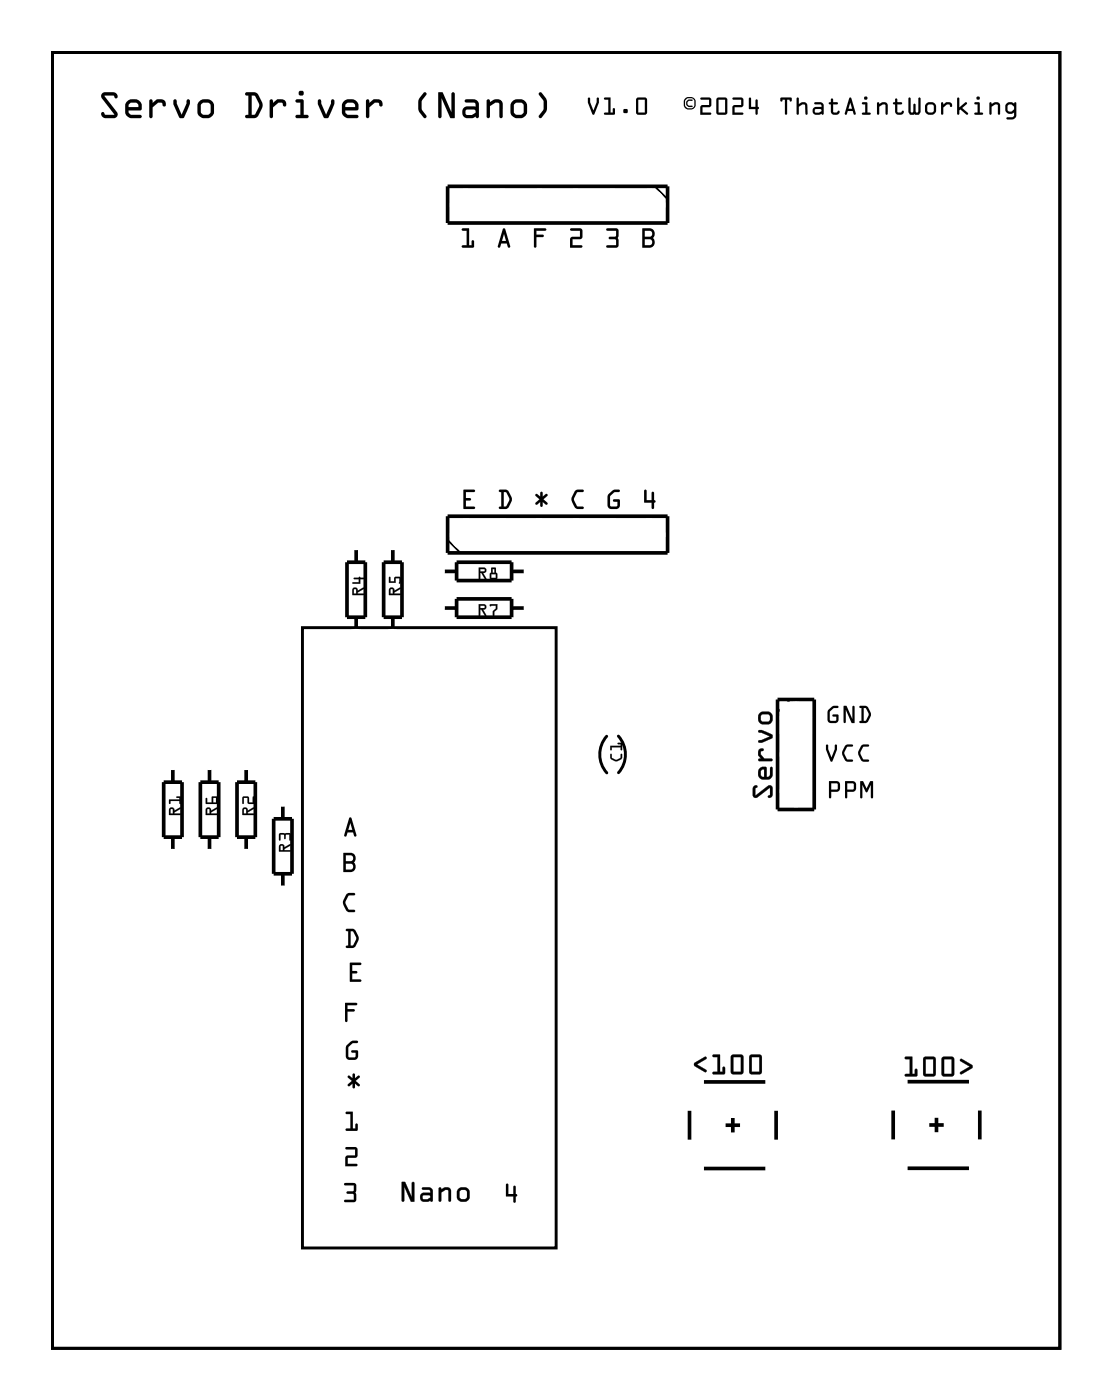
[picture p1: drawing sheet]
<svg xmlns="http://www.w3.org/2000/svg" width="77mm" height="97mm" viewBox="0 0 77 97" stroke-linecap="round" stroke-linejoin="round" font-family="sans-serif">
<path d="M3.6 3.6h69.8v89.8h-69.8zM21 43.5h17.5v43h-17.5zM42 51a1.91 1.91 0 0 0 0 2.6M42.8 51a1.91 1.91 0 0 1 .1 2.5" fill="none" stroke="#000" stroke-width=".2"/>
<g fill="#000">
<path d="M24.1 61.9h.4l.1 .1h-.1l-.3 .1-.3 .4 .3 .5h.3l.1 .2a.63 .63 0 0 1-.7-.2 .63 .63 0 0 1-.1-.6zM23.9 69.5h.8l.1 .1-.1 .1h-.6v.2h.4l.1 .1-.1 .1h-.4v.6l-.1 .1-.1-.1zM24 77.1l.4-.1v1.2h.2v-.3h.2v.4h-.8v-.1h.3v-1h-.3zM24.1 74.6l.3 .1v-.2l.1-.1 .1 .1v.2l.2-.2 .1 .1v.1l-.3 .2 .3 .2v.2h-.1l-.2-.2v.2l-.1 .1-.1-.1v-.2l-.3 .2v-.2l.3-.2-.3-.2zM24 72.4a.62 .62 0 0 1 .8-.3v.2h-.4l-.3 .3 .1 .6h.4v-.3h-.2v-.1h.4a.56 .56 0 0 1-.1 .6 .61 .61 0 0 1-.7-.1v-.7zM24.2 66.7h.8v.2h-.6v.4h.3l.1 .1-.1 .1h-.3v.4h.6v.1h-.8zM23.9 82h.7v1.3h-.7v-.2h.6v-.3l-.4-.1-.1-.1h.1l.4-.1v-.4h-.6zM23.9 79.5h.8v.7h-.6v.4h.6v.2h-.8l.1-.7h.6v-.4h-.6zM35.1 82l.1 .1v.6h.4v-.5h.1v.5l.1 .1-.1 .1v.4h-.1v-.4h-.5z"/>
<path d="M3.6 3.6h69.8v89.8h-69.8zM3.6 3.6v89.8h69.8v-89.8z"/>
<path d="M7 6.5l.1 .3 .8 1.1-.6 .1-.1-.2h-.2a.28 .28 0 0 0 .3 .4h.6a.26 .26 0 0 0 .2-.2 .26 .26 0 0 0 0-.2l-.9-1.1 .6-.1 .1 .2h.2a.28 .28 0 0 0-.3-.4h-.5zM9 7.2l.4-.1 .1 .1 .1 .2h-.7zM8.7 7.1a.81 .81 0 0 0 .2 1l.9 .1v-.2h-.7l-.2-.2v-.1l.9-.1a.59 .59 0 0 0-.3-.7 .59 .59 0 0 0-.8 .2zM10.4 6.9l-.1 1.2 .2 .1 .1-.1v-.7l.4-.3h.2l.2 .3 .1-.2-.2-.3h-.4l-.3 .2v-.2zM12 6.9v.3l.4 .9 .3 .1a.59 .59 0 0 0 .3-.6 .56 .56 0 0 0 0-.7h-.1v.3l-.3 .7-.4-.7v-.3zM14 7.2l.1-.1 .4 .1 .1 .6-.1 .1-.1 .1-.4-.1-.1-.1zM13.7 7.1a.93 .93 0 0 0 .1 .9 .62 .62 0 0 0 1-.2v-.5a.62 .62 0 0 0-1.1-.2zM17.4 6.6l.3 .1 .3 .6-.4 .7h-.2zM17 6.4v.2h.2v1.4h-.2v.1l.1 .1h.5a.97 .97 0 0 0 .6-.9 .97 .97 0 0 0-.6-.9zM18.7 6.9v1.2l.1 .1 .1-.1v-.7l.4-.3h.3l.1 .3 .1-.2-.1-.3h-.5l-.3 .2v-.2zM20.7 6.5a.2 .2 0 0 0 .4 0 .2 .2 0 0 0-.4 0zM20.5 6.9v.2h.3v.9h-.3v.2h.9v-.2h-.4v-1.1zM22.1 6.9l-.1 .3 .4 .9 .3 .1a.59 .59 0 0 0 .3-.6 .56 .56 0 0 0 .1-.7h-.1l-.1 .3-.3 .7-.3-.7-.1-.3zM24 7.2l.4-.1 .1 .1 .1 .2h-.7zM23.8 7.1a.81 .81 0 0 0 .1 1l.9 .1v-.2h-.7l-.2-.2v-.1l.9-.1a.59 .59 0 0 0-.3-.7 .59 .59 0 0 0-.7 .2zM25.4 6.9v1.2l.1 .1 .1-.1v-.7l.4-.3h.2l.2 .3 .1-.2-.1-.3h-.5l-.3 .2v-.2zM29.3 6.4a1.1 1.1 0 0 0 .1 1.8l.1-.2a.94 .94 0 0 1 0-1.5v-.1zM30.4 6.4v1.8h.1l.1-.1v-1.3l.6 1.4h.3v-1.8h-.1l-.1 .1v1.3l-.6-1.4zM32.3 7.6h.5l.2 .2-.3 .2h-.3l-.1-.2zM32.2 6.9v.1l.1 .1 .6 .1 .1 .2h-.1a.81 .81 0 0 0-.8 .1 .44 .44 0 0 0 .3 .7h.3l.3-.1 .1 .1v-1.2a.88 .88 0 0 0-.9-.1zM33.7 6.9v1.2l.1 .1 .1-.1v-.7l.4-.3 .3 .1v.9l.1 .1h.1v-1a.5 .5 0 0 0-.4-.3 .5 .5 0 0 0-.5 .2v-.2zM35.7 7.2l.1-.1 .4 .1 .1 .6-.1 .1-.1 .1-.4-.1-.1-.1zM35.4 7.1a.93 .93 0 0 0 .1 .9 .62 .62 0 0 0 1-.2v-.5a.62 .62 0 0 0-1.1-.2zM37.4 6.4l-.1 .1a.94 .94 0 0 1 0 1.5l.1 .2a1.08 1.08 0 0 0 0-1.8z"/>
<path d="M7 6.5l.1 .3 .8 1.1-.6 .1-.1-.2h-.2a.28 .28 0 0 0 .3 .4h.6a.26 .26 0 0 0 .2-.2 .26 .26 0 0 0 0-.2l-.9-1.2h.6l.2 .2h.1a.28 .28 0 0 0-.3-.4h-.5zM7 6.5l.3-.1h.5a.28 .28 0 0 1 .3 .4h-.1l-.2-.2h-.6l.9 1.2a.26 .26 0 0 1 0 .2 .26 .26 0 0 1-.2 .2h-.6a.29 .29 0 0 1-.3-.4h.2l.1 .2 .6-.1-.8-1.1zM9 7.2l.4-.1 .1 .1 .1 .2h-.7zM9 7.2l-.1 .2h.7l-.1-.2-.1-.1zM8.7 7.1a.81 .81 0 0 0 .2 1l.9 .1v-.2h-.7l-.2-.2v-.1l.9-.1a.59 .59 0 0 0-.3-.7 .59 .59 0 0 0-.8 .2zM8.7 7.1a.59 .59 0 0 1 .8-.2 .59 .59 0 0 1 .3 .7l-.9 .1 .1 .2 .7 .1 .1 .1v.1a1.02 1.02 0 0 1-1-.2 .93 .93 0 0 1-.1-.9zM10.4 6.9l-.1 1.2 .2 .1 .1-.1v-.7l.4-.3h.2l.2 .3 .1-.2-.2-.3h-.4l-.3 .2v-.2zM10.4 6.9h.2v.2l.3-.2h.4l.2 .3-.1 .2-.2-.3h-.2l-.4 .3v.7l-.1 .1-.2-.1zM12 6.9v.3l.4 .9 .3 .1a.59 .59 0 0 0 .3-.6 .56 .56 0 0 0 0-.7h-.1v.3l-.3 .8-.4-.8v-.3zM12 6.9h.2v.3l.4 .7 .3-.7v-.3h.2a1.74 1.74 0 0 1-.3 1.2l-.1 .1-.3-.1-.4-.9zM14 7.2l.1-.1 .4 .1 .1 .6-.1 .1-.1 .1-.4-.1-.1-.1zM14 7.2l-.1 .6 .1 .1 .1 .1 .4-.1 .1-.1-.1-.6-.4-.1zM13.7 7.1a.93 .93 0 0 0 .1 .9 .62 .62 0 0 0 1-.2v-.5a.62 .62 0 0 0-1.1-.2zM13.7 7.1a.62 .62 0 0 1 1.1 .2v.5l-.1 .3a.62 .62 0 0 1-1-.3zM17.4 6.6l.3 .1 .3 .6-.4 .7h-.2zM17.4 6.6v1.4h.2l.4-.7-.3-.6zM17 6.4v.2h.2v1.4h-.2v.2h.6l.3-.2a.99 .99 0 0 0-.3-1.6zM17 6.4h.8l.3 .7 .1 .3-.4 .7-.8 .1v-.2h.2v-1.4h-.2zM18.7 6.9v1.2l.1 .1 .1-.1v-.7l.4-.3h.3l.1 .3 .1-.2-.1-.3h-.5l-.3 .2v-.2zM18.7 6.9h.2v.2l.3-.2h.5l.1 .3-.1 .2-.1-.3h-.3l-.4 .3v.7l-.1 .1-.1-.1zM20.7 6.5a.2 .2 0 0 0 .4 0 .2 .2 0 0 0-.4 0zM20.7 6.5a.2 .2 0 0 1 .4 0 .2 .2 0 0 1-.4 0zM20.5 6.9v.2h.3v.9h-.3v.2h.9v-.2h-.4v-1.1zM20.5 6.9h.5v1.1h.4v.2h-.9v-.2h.3v-.9h-.3zM22.1 6.9l-.1 .3 .4 .9 .3 .1a.59 .59 0 0 0 .3-.6 .56 .56 0 0 0 .1-.7h-.1l-.1 .3-.3 .8-.3-.8-.1-.3zM22.1 6.9h.1l.1 .3 .3 .7 .3-.7v-.3h.2a1.74 1.74 0 0 1-.3 1.2l-.1 .1-.3-.1-.4-.9zM24 7.2l.4-.1 .1 .1 .1 .2h-.7zM24 7.2l-.1 .2h.7l-.1-.2-.1-.1zM23.8 7.1a.81 .81 0 0 0 .2 1l.8 .1v-.2h-.7l-.2-.2v-.1l.9-.1a.59 .59 0 0 0-.3-.7 .59 .59 0 0 0-.7 .2zM23.8 7.1a.59 .59 0 0 1 .7-.2 .59 .59 0 0 1 .3 .7l-.9 .1 .1 .2 .7 .1 .1 .1v.1a1.02 1.02 0 0 1-1-.2 .93 .93 0 0 1 0-.9zM25.4 6.9v1.2l.1 .1 .1-.1v-.7l.4-.3h.2l.2 .3 .1-.2-.1-.3h-.5l-.3 .2v-.2zM25.4 6.9h.2v.2l.3-.2h.5l.1 .3-.1 .2-.2-.3h-.2l-.4 .3v.7l-.1 .1-.1-.1zM29.3 6.4a1.13 1.13 0 0 0 0 1.7l.1 .1 .2-.1-.4-.5v-.5l.4-.6-.2-.1zM29.3 6.4h.2l.1 .1a.94 .94 0 0 0 0 1.5l-.1 .2-.2-.1-.3-.6v-.6zM30.4 6.4v1.8h.2v-.1v-1.3l.6 1.4h.3v-1.8h-.1l-.1 .1v1.3l-.6-1.4zM30.4 6.4h.3l.6 1.4v-1.3l.1-.1h.1v1.8h-.3l-.6-1.4v1.3l-.1 .1h-.1zM32.3 7.6h.5l.2 .2-.3 .2h-.3l-.2-.2zM32.3 7.6v.2l.1 .2h.3l.3-.2-.2-.2zM32.2 6.9v.1l.1 .1 .6 .1 .1 .2h-.1a.81 .81 0 0 0-.8 .1 .44 .44 0 0 0 .3 .7h.3l.3-.1v.1h.1v-1.2a.88 .88 0 0 0-.9-.1zM32.2 6.9a.88 .88 0 0 1 .9 .1l.1 1.1-.1 .1-.2-.1a.65 .65 0 0 1-.8-.1 .44 .44 0 0 1 .3-.6h.6l-.1-.2-.6-.1-.1-.1zM33.7 6.9v1.2l.1 .1 .1-.1v-.7l.4-.3h.2l.1 .1v.9l.1 .1h.1v-1a.5 .5 0 0 0-.4-.3 .5 .5 0 0 0-.5 .2v-.2zM33.7 6.9h.2v.2l.5-.2a.38 .38 0 0 1 .4 .3v1h-.1l-.1-.1v-.9l-.3-.1-.4 .3v.7l-.1 .1-.1-.1zM35.7 7.2l.1-.1 .4 .1 .1 .6-.1 .1-.1 .1-.4-.1-.1-.1zM35.7 7.2l-.1 .6 .1 .1 .1 .1 .4-.1 .1-.1-.1-.6-.4-.1zM35.4 7.1a.93 .93 0 0 0 .1 .9 .62 .62 0 0 0 1-.2v-.5a.62 .62 0 0 0-1.1-.2zM35.4 7.1a.62 .62 0 0 1 1.1 .2v.5l-.2 .3a.62 .62 0 0 1-.9-.3zM37.4 6.4l-.1 .1 .4 .6v.5l-.4 .5 .1 .1 .1-.1a1.13 1.13 0 0 0 0-1.7zM37.4 6.4h.1l.4 .5v.6l-.4 .6-.1 .1-.1-.2a.94 .94 0 0 0 0-1.5z"/>
<path d="M32 15.8v.2h.3v1h-.3v.1h.8v-.4h-.1v.3h-.2v-1.2zM34.9 16.2l.2 .5h-.3zM34.9 15.8l-.4 1.3h.1l.1-.2h.4l.2 .3 .1-.1-.4-1.2zM37 15.8v1.3l.1 .1 .1-.1v-.7h.4l.1-.1h-.1h-.4v-.3h.6l.1-.1-.1-.1zM39.5 15.8l.1 .2h.6v.4l-.7 .1v.7l.8-.1v-.1h-.6v-.4l.6-.1v-.6zM42 15.8l.1 .2h.6v.4h-.4l-.1 .1 .1 .1h.4v.4h-.6l-.1 .1h.8v-1.2zM44.7 16.6h.4v.3l-.4 .1zM44.7 16h.4v.4h-.4zM44.5 15.8v1.4a.81 .81 0 0 0 .8-.2v-.4l-.1-.1 .2-.3a.35 .35 0 0 0-.4-.4z"/>
<path d="M32 15.8v.2h.3v1h-.3v.1h.8v-.4h-.1v.3h-.2v-1.2zM32 15.8h.5v1.2h.2v-.3h.1v.4h-.8v-.1h.3v-1h-.3zM34.9 16.2l.2 .5h-.3zM34.9 16.2l-.1 .5h.3zM34.9 15.8l-.4 1.3h.1l.1-.2h.4l.2 .3v-.1l-.3-1.2zM34.9 15.8l.1 .1 .4 1.2-.1 .1-.2-.3h-.4l-.1 .3-.1-.1zM37 15.8v1.3l.1 .1 .1-.1v-.7h.4l.1-.1h-.1h-.4v-.3h.6l.1-.1-.1-.1zM37 15.8h.8l.1 .1-.1 .1h-.6v.3h.4h.1l-.1 .1h-.4v.7l-.1 .1-.1-.1zM39.5 15.8l.1 .2h.6v.4l-.7 .1v.7l.8-.1v-.1h-.6v-.4l.6-.1v-.6zM39.5 15.8l.8 .1v.6l-.6 .1v.4h.6v.1l-.8 .1v-.7l.7-.1v-.4h-.6zM42 15.8l.1 .2h.6v.4h-.4l-.1 .1 .1 .1h.4v.4h-.6l-.1 .1h.8v-1.2zM42 15.8l.8 .1v1.2h-.8l.1-.1h.6v-.4h-.4l-.1-.1 .1-.1h.4v-.4h-.6zM44.7 16.6h.4v.3l-.4 .1zM44.7 16.6v.4l.4-.1v-.3zM44.7 16h.4v.4h-.4zM44.7 16v.4h.4v-.4zM44.5 15.8v1.4a.81 .81 0 0 0 .8-.2 .4 .4 0 0 0-.1-.5l.2-.3-.1-.3-.3-.1zM44.5 15.8h.5a.39 .39 0 0 1 .4 .3 .39 .39 0 0 1-.2 .4 .39 .39 0 0 1 .1 .4 .39 .39 0 0 1-.3 .3l-.5-.1z"/>
<path d="M40.8 6.8l-.1 .3 .3 .8h.2l.3-.8v-.3h-.1l-.1 .3-.2 .6-.2-.6v-.3zM41.9 6.8v.1h.2v.9h-.2v.1h.7v-.4h-.1v.3h-.2v-1zM43.2 7.6v.2h.3v-.2zM44.2 6.9h.5v.9h-.5zM44.1 6.8v1.1h.7v-1.1zM47.5 6.9l.2-.1 .3 .1 .1 .1-.1 .4-.3 .1-.2-.1v-.4zM47.6 7v.3l.1 .1h.3v-.1h-.3l-.1-.1 .1-.2h.3v-.1h-.3zM47.3 7.2a.45 .45 0 0 0 .9 0 .45 .45 0 0 0-.9 0zM48.5 6.8l.1 .1h.5v.4h-.5l-.1 .7 .8-.1-.1-.1h-.5v-.4h.5v-.6zM49.8 6.9h.4v.9h-.4zM49.7 6.8v1.1h.6v-1.1zM50.8 6.8v.1h.6v.4h-.6l-.1 .7 .8-.1-.1-.1h-.5v-.4h.6v-.6zM51.9 6.8v.8h.4v.3h.2v-.3l.1-.1-.1-.1v-.5l-.2 .1v.4h-.3v-.6zM54.1 6.8v.2l.3-.1v1l.1 .1v-.1v-1h.2l.1 .1 .1-.2h-.1zM55.2 6.8v1.1h.1v-.5l.3-.2 .2 .1v.6h.1v-.6a.34 .34 0 0 0-.6-.1v-.4zM56.5 7.6h.3l.1 .1-.4 .1zM56.4 7.1l.1 .1 .4 .1v.1l-.5 .1-.1 .1 .1 .3h.6l.1-.6-.1-.2zM57.6 6.8v.3l-.2 .1h.2v.5a.32 .32 0 0 0 .3 .3 .32 .32 0 0 0 .3-.2l-.1-.1-.2 .1h-.2v-.6h.4l-.4-.1v-.3zM58.9 7.1l.1 .4h-.2zM58.9 6.8l-.4 1.1h.2v-.2h.4l.1 .3 .1-.1-.3-1.1zM59.9 6.8a.12 .12 0 0 0 .2 0 .12 .12 0 0 0-.2 0zM59.7 7.1v.1h.2v.6h-.2v.1h.6v-.1h-.2v-.7zM60.8 7.1v.8v.1l.1-.1v-.5l.3-.2 .2 .1v.6h.1v-.6a.34 .34 0 0 0-.6-.1v-.1zM62 6.8v.3l-.1 .1h.1v.5a.32 .32 0 0 0 .3 .3 .32 .32 0 0 0 .3-.2v-.1l-.2 .1h-.2v-.6h.3l-.3-.1-.1-.3zM63 6.8l-.1 1 .1 .1h.7l.1-.1v-1h-.2v1l-.2-.1v-.4v-.1l-.1 .1v.4l-.2 .1v-1zM64.3 7.3h.4v.5h-.4zM64.1 7.5a.44 .44 0 0 0 .8 0 .44 .44 0 0 0-.8 0zM65.2 7.1v.8l.1 .1 .1-.1v-.4l.2-.3 .2 .1 .1 .1 .1-.1a.33 .33 0 0 0-.5-.2l-.1 .1-.1-.1zM66.3 6.8v1.1h.1l.1-.3 .4 .3h.2v-.1l-.4-.3 .3-.3v-.1h-.1l-.4 .3v-.6zM67.7 6.8a.12 .12 0 0 0 .2 0 .12 .12 0 0 0-.2 0zM67.5 7.1v.1h.2v.6h-.2v.1h.6v-.1h-.2v-.7zM68.6 7.1l-.1 .8 .1 .1 .1-.1v-.5l.3-.2 .1 .1v.6h.2v-.6a.34 .34 0 0 0-.6-.1v-.1zM69.9 7.3l.2-.1 .2 .2v.2l-.2 .1h-.2l-.1-.1zM69.7 7.2l-.1 .4a.35 .35 0 0 0 .3 .3 .35 .35 0 0 0 .4-.1l-.1 .3h-.4l-.1 .2a.57 .57 0 0 0 .7-.1v-1.1l-.1 .1-.2-.1z"/>
<path d="M40.8 6.8l-.1 .3 .3 .8h.2l.3-.8v-.3h-.1l-.1 .3-.2 .6-.2-.6v-.3zM40.8 6.8h.1v.3l.2 .6 .2-.6 .1-.3h.1v.3l-.3 .8h-.2l-.3-.8zM41.9 6.8v.1h.2v.9h-.2v.1h.7v-.4h-.1v.3h-.2v-1zM41.9 6.8h.4v1h.2v-.3h.1v.4h-.7v-.1h.2v-.9h-.2zM43.2 7.6v.2h.3v-.2zM43.2 7.6h.3v.2h-.3zM44.2 6.9h.5v.9h-.5zM44.2 6.9v.9h.5v-.9zM44.1 6.8v1.1h.7v-1.1zM44.1 6.8h.7v1.1h-.7zM47.5 6.9l.2-.1 .3 .1 .1 .1-.1 .4-.3 .1-.2-.1v-.1zM47.5 6.9v.1v.4l.2 .1 .3-.1 .1-.1-.1-.4-.3-.1zM47.6 7v.3l.1 .1h.3l-.4-.2 .1-.2h.3v-.1h-.3zM47.6 7l.1-.1h.3v.1h-.3l-.1 .2 .1 .1h.3v.1h-.3l-.1-.1zM47.3 7.2a.45 .45 0 0 0 .9 0 .45 .45 0 0 0-.9 0zM47.3 7.2a.45 .45 0 0 1 .9 0 .45 .45 0 0 1-.9 0zM48.5 6.8l.1 .1h.5v.4h-.5l-.1 .7 .8-.1-.1-.1h-.5v-.4h.5v-.6zM48.5 6.8h.7v.6h-.5v.4h.5l.1 .1-.8 .1 .1-.7h.5v-.4h-.5zM49.8 6.9h.4v.9h-.4zM49.8 6.9v.9h.4v-.9zM49.7 6.8v1.1h.6v-1.1zM49.7 6.8h.6v1.1h-.6zM50.8 6.8v.1h.6v.4h-.6l-.1 .7 .8-.1-.1-.1h-.5v-.4h.6v-.6zM50.8 6.8h.7v.6h-.6v.4h.5l.1 .1-.8 .1 .1-.7h.6v-.4h-.6zM51.9 6.8v.8h.4v.3h.2v-.3l.1-.1-.1-.1v-.5l-.2 .1v.4h-.3v-.6zM51.9 6.8h.1v.6h.3v-.4l.2-.1v.5l.1 .1-.1 .1v.3h-.2v-.3h-.4zM54.1 6.8v.2l.3-.1v1l.1 .1v-.1v-1h.2l.1 .1 .1-.2h-.1zM54.1 6.8h.7h.1l-.1 .2-.1-.1h-.2v1v.1l-.1-.1v-1l-.3 .1zM55.2 6.8v1.1h.1v-.5l.3-.2 .2 .1v.6h.1v-.6a.34 .34 0 0 0-.6-.1v-.4zM55.2 6.8h.1v.4l.3-.1a.3 .3 0 0 1 .3 .2v.6h-.1v-.6l-.2-.1-.3 .2v.5h-.1zM56.5 7.6h.3l.1 .1-.4 .1zM56.5 7.6v.2l.4-.1-.1-.1zM56.4 7.1l.1 .1 .4 .1v.1l-.5 .1-.1 .1 .1 .3h.6l.1-.6-.1-.2zM56.4 7.1h.6l.1 .2-.1 .6h-.6l-.1-.2 .1-.2 .5-.1v-.1l-.4-.1zM57.6 6.8v.3l-.2 .1h.2v.5a.36 .36 0 0 0 .5 .2l.1-.1-.1-.1-.2 .1-.2-.1v-.5h.3v-.1h-.3v-.3zM57.6 6.8h.1v.3l.4 .1h-.4v.6h.2l.3-.1-.2 .2a.34 .34 0 0 1-.4-.2v-.5h-.2l.2-.1zM58.9 7.1l.1 .4h-.2zM58.9 7.1l-.1 .4h.2zM58.9 6.8l-.4 1.1h.2v-.2h.4l.1 .3 .1-.1-.3-1.1zM58.9 6.8h.1l.3 1.1-.1 .1-.1-.3h-.4v.2h-.2zM59.9 6.8a.12 .12 0 0 0 .2 0 .12 .12 0 0 0-.2 0zM59.9 6.8a.12 .12 0 0 1 .2 0 .12 .12 0 0 1-.2 0zM59.7 7.1v.1h.2v.6h-.2v.1h.6v-.1h-.2v-.7zM59.7 7.1h.4v.7h.2v.1h-.6v-.1h.2v-.6h-.2zM60.8 7.1v.8v.1l.1-.1v-.5l.3-.2 .2 .1v.6h.1v-.6a.34 .34 0 0 0-.6-.1v-.1zM60.8 7.1h.1v.1l.2-.1a.3 .3 0 0 1 .4 .2v.6h-.1v-.6l-.2-.1-.3 .2v.5l-.1 .1v-.1zM62 6.8v.3l-.1 .1h.1v.5a.36 .36 0 0 0 .5 .2l.1-.1v-.1l-.2 .1-.2-.1v-.5h.3v-.1h-.3l-.1-.3zM62 6.8h.1l.1 .3 .3 .1h-.3v.6h.2l.2-.1-.1 .2a.34 .34 0 0 1-.5-.2v-.5h-.1l.1-.1zM63 6.8l-.1 1 .1 .1h.7l.1-.1v-1h-.2v1l-.2-.1v-.4v-.1l-.1 .1v.4l-.2 .1v-1zM63 6.8h.1v1l.2-.1v-.4l.1-.1v.1v.4l.2 .1v-1h.2v1l-.1 .1h-.7l-.1-.1zM64.3 7.3h.4v.5h-.4zM64.3 7.3v.5h.4v-.5zM64.1 7.5a.44 .44 0 0 0 .8 0 .44 .44 0 0 0-.8 0zM64.1 7.5a.44 .44 0 0 1 .8 0 .44 .44 0 0 1-.8 0zM65.2 7.1v.8l.1 .1 .1-.1v-.4l.2-.3 .2 .1 .1 .1 .1-.1a.32 .32 0 0 0-.5-.2l-.1 .2-.1-.2zM65.2 7.1h.1l.1 .1 .2-.1a.32 .32 0 0 1 .4 .2l-.1 .1-.1-.1-.2-.1-.2 .3v.4l-.1 .1-.1-.1zM66.3 6.8v1.1h.1l.1-.3 .4 .3h.2v-.1l-.4-.3 .3-.3v-.1h-.1l-.4 .3v-.6zM66.3 6.8h.2v.6l.4-.3h.1v.1l-.3 .3 .4 .3v.1h-.2l-.4-.3-.1 .3h-.1zM67.7 6.8a.12 .12 0 0 0 .2 0 .12 .12 0 0 0-.2 0zM67.6 6.8a.15 .15 0 0 1 .3 0 .15 .15 0 0 1-.3 0zM67.5 7.1v.1h.2v.6h-.2v.1h.6v-.1h-.2v-.7zM67.5 7.1h.4v.7h.2v.1h-.6v-.1h.2v-.6h-.2zM68.6 7.1l-.1 .8 .1 .1 .1-.1v-.5l.3-.2 .1 .1v.6h.2v-.6a.34 .34 0 0 0-.6-.1v-.1zM68.6 7.1h.1v.1l.2-.1a.3 .3 0 0 1 .4 .2v.6h-.2v-.6l-.1-.1-.3 .2v.5l-.1 .1-.1-.1zM69.9 7.3l.2-.1 .2 .2v.2l-.2 .1h-.2l-.1-.1zM69.9 7.3l-.1 .3 .1 .1h.2l.2-.1v-.2l-.2-.2zM69.7 7.2v.4l.1 .2a.34 .34 0 0 0 .5 0l-.1 .3h-.4l-.1 .2a.57 .57 0 0 0 .7-.1v-1.1l-.1 .1-.2-.1zM69.7 7.2l.4-.1 .2 .1 .1-.1v1.1a.57 .57 0 0 1-.7 .1l.1-.2h.4l.1-.3-.4 .1-.2-.2-.1-.3z"/>
<path d="M32.1 33.9v1.4l.8-.1-.1-.1h-.5v-.4h.3v-.1v-.1h-.3v-.4h.5l.1-.1zM34.9 34.1h.2l.2 .5-.3 .5h-.1zM34.6 34v.1h.1v1l-.1 .1v.1h.4a.7 .7 0 0 0 .4-.9 .7 .7 0 0 0-.8-.5zM37.1 34.2v.2l.3 .2-.3 .2v.2h.1l.2-.2v.2l.1 .1 .1-.1v-.2l.2 .2h.1v-.2l-.2-.2 .2-.2v-.2h-.1l-.2 .2v-.2l-.1-.1-.1 .1v.2l-.2-.2zM39.9 34a.76 .76 0 0 0 .1 1.3h.4l.1-.1-.1-.1h-.4l-.2-.6 .2-.4h.4l.1-.1-.1-.1zM42.2 34.2l-.1 .3v.6a.58 .58 0 0 0 .8 0l.1-.4-.1-.1h-.3l-.1 .1 .1 .1h.2v.3h-.4l-.1-.1v-.6l.3-.3h.3v-.2a.65 .65 0 0 0-.7 .3zM44.7 34l-.1 .8h.5v.4h.2v-.4l.1-.1h-.1v-.6l-.2 .1v.5h-.3v-.7z"/>
<path d="M32.1 33.9v1.4l.8-.1-.1-.1h-.5v-.4h.3v-.1v-.1h-.3v-.4h.5l.1-.1zM32.1 33.9l.8 .1-.1 .1h-.5v.4h.3v.1v.1h-.3v.4h.5l.1 .2h-.8zM34.9 34.1h.2l.2 .5-.3 .5h-.1zM34.9 34.1v1h.1l.3-.5-.2-.5zM34.6 34v.1h.1v1h-.1v.1l.4 .1 .3-.2a.71 .71 0 0 0 .1-.8 .71 .71 0 0 0-.8-.4zM34.6 34h.6l.2 .4 .1 .3-.3 .5-.6 .1v-.2h.1v-1h-.1zM37.1 34.2v.2l.3 .2-.3 .2v.2l.3-.2v.2l.1 .1 .1-.1v-.2l.2 .2h.1v-.2l-.3-.2 .3-.2v-.2h-.1l-.2 .2v-.2l-.1-.1-.1 .1v.2zM37.1 34.2h.1l.2 .2v-.2l.1-.1 .1 .1v.2l.2-.2h.1v.2l-.2 .2 .2 .2v.2h-.1l-.2-.2v.2l-.1 .1-.1-.1v-.2l-.2 .2h-.1v-.2l.3-.2-.3-.2zM39.9 34l-.1 .1a.76 .76 0 0 0 0 1l.2 .2h.4l.1-.1-.1-.1h-.4l-.2-.5 .2-.5h.4v-.1zM39.9 34l.5-.1 .1 .1-.1 .1h-.4l-.2 .5 .2 .5h.4v.2a.63 .63 0 0 1-.6-.2 .63 .63 0 0 1-.2-.7zM42.2 34.2l-.1 .3v.6a.58 .58 0 0 0 .8 0l.1-.4-.1-.1h-.3l-.1 .1 .3 .1v.3h-.4l-.1-.1v-.6l.3-.3h.3v-.2a.65 .65 0 0 0-.7 .3zM42.2 34.2l.3-.2 .4-.1 .1 .1-.1 .1h-.3l-.3 .2v.8h.5v-.3l-.3-.1v-.1h.4a.57 .57 0 0 1-.1 .6 .62 .62 0 0 1-.7-.1v-.6zM44.7 34l-.1 .8h.5v.4h.2v-.4l.1-.1h-.1v-.6l-.2 .1v.5h-.3v-.7zM44.7 34h.1v.7h.3v-.5l.2-.1v.6h.1l-.1 .1v.4h-.2v-.4h-.5z"/>
<path d="M33.3 39.4h.2l.1 .1-.3 .1zM33.2 39.3v.8h.1v-.4l.3 .4h.1l-.2-.4h.1v-.3zM34 39.8h.4v.2h-.4zM34.1 39.4h.2v.3h-.2zM34 39.3v.4l-.1 .1 .1 .3h.4l.1-.3-.1-.1-.1-.4z"/>
<path d="M33.3 39.4h.2l.1 .1-.3 .1zM33.3 39.4v.2l.3-.1-.1-.1zM33.2 39.3v.8h.1v-.4l.4 .4-.2-.4h.1v-.3zM33.2 39.3l.5 .1v.3h-.2l.2 .4h-.1l-.3-.4v.4h-.1zM34 39.8h.4v.3h-.4zM34 39.8v.2h.4v-.2zM34.1 39.4h.2v.3h-.2zM34.1 39.4v.3h.2v-.3zM34 39.3v.4l-.1 .1 .1 .3h.4l.1-.3-.1-.1-.1-.4zM34 39.3h.3l.1 .4 .1 .1-.1 .3h-.4l-.1-.3 .1-.1z"/>
<path d="M11.8 56.1h.2v.3h-.2zM11.8 56.1v.3h.2v-.3zM11.8 56l-.1 .5h.8v-.1h-.4l.4-.4-.4 .2-.1-.2zM11.8 56h.2l.1 .2 .4-.2v.1l-.4 .2v.1h.4v.1h-.8zM11.7 55.4l.1 .3v-.2h.6v.2h.1v-.5h-.3l.2 .1v.1zM11.7 55.4h.7v-.1l-.2-.1h.3v.5h-.1v-.2h-.6v.2z"/>
<path d="M11.8 56.1h.2v.3h-.2zM11.8 56l-.1 .5h.8v-.1h-.4v-.1l.4-.2v-.1l-.4 .2-.1-.2zM11.7 55.4l.1 .3v-.2h.6v.2h.1v-.5h-.3l.2 .1v.1z"/>
<path d="M14.4 56.1h.1v.3h-.2zM14.4 56.1v.3h.1v-.3zM14.3 56v.5h.8l-.1-.1h-.4l.5-.4-.5 .2v-.2zM14.3 56h.3v.2l.5-.2-.1 .1-.4 .2v.1h.4l.1 .1h-.9zM14.8 55.3h.2v.3h-.2zM14.8 55.3v.3h.2v-.3zM14.3 55.3v.4h.8v-.5h-.4v.4h-.4v-.3zM14.3 55.3h.1v.3h.3v-.4h.4v.5h-.8z"/>
<path d="M14.4 56.1h.1v.3h-.1zM14.3 56v.5h.8l-.1-.1h-.4l.5-.4-.5 .2v-.2zM14.8 55.3h.2v.3h-.2zM14.3 55.3v.4h.8v-.5h-.4v.4h-.3v-.3z"/>
<path d="M16.9 56.1h.1l.1 .3h-.2zM16.9 56.1v.3h.2l-.1-.3zM16.8 56v.5h.8v-.1h-.4l.4-.4-.4 .2-.1-.2zM16.8 56h.3l.1 .2 .4-.2v.1l-.4 .2v.1h.4v.1h-.8zM16.8 55.2v.5h.1v-.4h.3v.4h.4v-.5h-.1v.4h-.3v-.4zM16.8 55.2h.4l.1 .4h.2v-.4h.1v.5h-.4l-.1-.4h-.2v.4h-.1z"/>
<path d="M16.9 56.1h.1l.1 .3h-.2zM16.8 56v.5h.8v-.1h-.4l.4-.4-.4 .2-.1-.2zM16.8 55.2v.5h.1v-.4h.2l.1 .4h.4v-.5h-.1v.4h-.2l-.1-.4z"/>
<path d="M19.4 58.6h.2v.3h-.2zM19.5 58.6l-.1 .3h.2v-.3zM19.4 58.5l-.1 .5h.8v-.1h-.4l.4-.4-.4 .2v-.2zM19.4 58.5h.3v.2l.4-.2v.1l-.4 .2v.1h.4v.1h-.8zM19.4 57.8l-.1 .4h.1v-.4h.3v.3l.1-.3h.3v.4v-.4zM19.4 57.8h.7v.4h-.1v-.4l-.2 .1-.1 .3v-.3l-.3-.1v.4h-.1z"/>
<path d="M19.5 58.6h.1v.3h-.2zM19.4 58.5l-.1 .5h.8v-.1h-.4l.4-.4-.4 .2v-.2zM19.4 57.8l-.1 .4h.1v-.4h.3v.3l.1-.3h.2v.4h.1v-.4z"/>
<path d="M24 59.8l.4 .1v.3l-.4 .1zM24 59.3h.4v.3l-.4 .1zM23.8 59.1v1.3a.8 .8 0 0 0 .8-.1v-.4l-.1-.1 .1-.4a.35 .35 0 0 0-.3-.3z"/>
<path d="M24 59.8l.4 .1v.3l-.4 .1zM24 59.8v.5l.4-.1v-.3zM24 59.3h.4v.3l-.4 .1zM24 59.3v.4l.4-.1v-.3zM23.8 59.1v1.3a.8 .8 0 0 0 .8-.1 .39 .39 0 0 0-.1-.5l.1-.3-.1-.3-.2-.1zM23.8 59.1h.5a.38 .38 0 0 1 .3 .3 .38 .38 0 0 1-.1 .4 .39 .39 0 0 1 .1 .4 .39 .39 0 0 1-.3 .2h-.5z"/>
<path d="M24.3 57l.1 .5h-.3zM24.2 56.7l-.4 1.2 .2 .1 .1-.3h.4l.1 .3 .1-.1-.3-1.2z"/>
<path d="M24.3 57l.1 .5h-.3zM24.3 57l-.2 .5h.3zM24.2 56.7l-.4 1.2 .2 .1 .1-.3h.4l.1 .3 .1-.1-.3-1.2zM24.2 56.7h.2l.3 1.2-.1 .1-.1-.3h-.4l-.1 .3-.2-.1z"/>
<path d="M24.5 40.8h.2v.3h-.2zM24.5 40.8v.3h.2v-.3zM24.5 40.8l-.1 .4h.8v-.1h-.4l.4-.4-.4 .2-.1-.1zM24.5 40.8h.2l.1 .1 .4-.2v.1l-.4 .3h.4v.1h-.8zM24.5 40l.1 .1h.3v.3h-.4h.5v-.3h.2l-.3-.1zM24.5 40h.4l.3 .1h-.2v.4h-.5v-.2h.4v-.2h-.3z"/>
<path d="M24.5 40.8h.2v.3h-.2zM24.5 40.8l-.1 .4h.8v-.1h-.4l.4-.3v-.1l-.4 .2-.1-.1zM24.5 40l.1 .1h.3v.2h-.4v.2l.5-.1v-.3h.2l-.3-.1z"/>
<path d="M27.1 40.8h.1v.3h-.2zM27.1 40.8v.3h.1v-.3zM27 40.8v.4h.8l-.1-.1h-.4l.5-.4-.5 .2v-.1zM27 40.8h.3v.1l.5-.2-.1 .1-.4 .3h.4l.1 .1h-.9zM27 40l-.1 .4h.5v-.3h.3l-.1 .3h.2l-.1-.4h-.3l-.1 .1v.2h-.3v-.3zM27 40h.1v.3h.2v-.2l.1-.1h.3l.1 .4-.1 .1-.1-.1 .1-.3h-.3v.3h-.5z"/>
<path d="M27.1 40.8h.1v.3h-.1zM27 40.8v.4h.8l-.1-.1h-.4l.5-.4-.5 .2v-.1zM27 40l-.1 .4h.5v-.3h.3l-.1 .3h.1h.1l-.1-.4h-.3l-.1 .1v.2h-.2v-.3z"/>
<path d="M33.3 42h.2l.1 .1h-.3zM33.2 41.9v.8l.1-.1v-.4l.4 .5-.2-.5h.1v-.3zM33.9 41.9l.1 .1h.4v.2l-.3 .1 .1 .4v-.3l.3-.2v-.3z"/>
<path d="M33.3 42h.2l.1 .1h-.3zM33.3 42v.1h.3l-.1-.1zM33.2 41.9v.8l.1-.1v-.4l.4 .5-.2-.5h.1v-.3zM33.2 41.9h.5v.3h-.2l.2 .5h-.1l-.3-.5v.4l-.1 .1zM34 41.9v.1h.4v.2l-.2 .2v.3v-.3l.3-.2v-.3zM33.9 41.9h.6v.3l-.3 .2v.3l-.1-.3 .3-.2v-.2h-.4z"/>
<path d="M42.3 52.3a.41 .41 0 0 0 .4 .5 .41 .41 0 0 0 .4-.6l-.1 .1v.2l-.3 .2-.3-.2v-.2zM42.3 51.7v.3l.1-.2h.6v.2l.1-.1v-.4h-.3l.2 .1v.1z"/>
<path d="M42.3 52.3v.3l.3 .1h.3l.2-.1v-.4l-.1 .3-.3 .2-.3-.2v-.2zM42.3 52.2h.1v.3l.3 .1 .3-.1 .1-.3a.36 .36 0 0 1-.1 .5 .36 .36 0 0 1-.4 0l-.3-.1zM42.3 51.7v.3l.1-.2h.6v.2l.1-.1v-.4h-.3l.2 .1v.1zM42.3 51.7h.7v-.1l-.2-.1h.3v.4l-.1 .1v-.2h-.6l-.1 .2z"/>
<path d="M52.2 54.5v.2v.5l.3 .1 .8-.7 .1 .5-.2 .1 .1 .1 .2-.1v-.1v-.6h-.3l-.8 .6-.1-.4 .2-.2-.1-.1zM52.8 53.4l.1-.1v.5l-.2-.1zM52.7 53.2a.47 .47 0 0 0 .1 .8l.6-.1a.78 .78 0 0 0 .1-.7h-.1v.5l-.2 .1h-.1v-.6zM52.6 52l-.1 .3 .2 .3h-.1v.1h.9l-.1-.1h-.4l-.3-.3v-.2l.2-.1v-.1zM52.6 50.6v.2l.7 .2-.7 .3-.1 .1 .1 .1 .9-.4v-.2l-.2-.1a.74 .74 0 0 0-.7-.2zM52.8 49.5h.5v.5h-.5zM52.7 49.4a.47 .47 0 0 0 .1 .8h.4a.46 .46 0 0 0 .3-.4 .46 .46 0 0 0-.3-.5z"/>
<path d="M52.2 54.5v.2v.5l.3 .1 .8-.7 .1 .5-.2 .1 .1 .1 .2-.1v-.1v-.6h-.3l-.8 .6-.1-.4 .2-.2-.1-.1zM52.2 54.5l.2-.1 .1 .1-.2 .2 .1 .4 .8-.6h.3v.6v.1l-.2 .1-.1-.1 .1-.1v-.5l-.8 .7-.3-.1-.1-.5zM52.7 53.4l.3-.1v.5l-.3-.1zM52.8 53.4l-.1 .3 .2 .1v-.5zM52.7 53.2a.46 .46 0 0 0 .1 .8l.6-.1 .1-.2v-.5h-.1v.5l-.3 .1v-.6zM52.7 53.2h.4v.6l.2-.1 .1-.5h.1a.79 .79 0 0 1-.1 .7 .66 .66 0 0 1-.8-.1 .54 .54 0 0 1 .1-.6zM52.6 52l-.1 .3 .2 .3h-.1v.1h.9l-.1-.1h-.4l-.3-.3v-.2l.2-.1v-.1zM52.6 52v-.1h.3v.1l-.2 .1v.2l.3 .3h.4l.1 .1h-1l.1-.1h.1l-.2-.3zM52.6 50.6v.1l.8 .3-.8 .3-.1 .1 .1 .1 .9-.3v-.3l-.2-.1a.75 .75 0 0 0-.7-.2zM52.5 50.6a.74 .74 0 0 1 .8 .2l.2 .1v.2l-.9 .4-.1-.1 .1-.1 .7-.3-.7-.2zM52.7 49.5h.6v.5h-.6zM52.8 49.6v.4h.5v-.4zM52.7 49.4a.46 .46 0 0 0 .1 .8h.5l.2-.3a.41 .41 0 0 0-.3-.6zM52.5 49.7a.51 .51 0 0 1 1 0 .51 .51 0 0 1-1 0z"/>
<path d="M57.2 51.6v.3l.3 .8 .2 .1 .3-.9v-.2l-.1-.1-.1 .3-.2 .6-.2-.6v-.2zM58.6 51.6a.68 .68 0 0 0 .1 1.2h.3l.1-.1-.4-.1-.2-.5 .2-.3 .4-.1-.1-.1zM59.7 51.6a.68 .68 0 0 0 .2 1.2h.2l.1-.1-.4-.1-.2-.5 .2-.3 .4-.1-.1-.1z"/>
<path d="M57.2 51.6v.3l.3 .8 .2 .1 .3-.9v-.2l-.1-.1-.1 .3-.2 .6-.2-.6v-.2zM57.2 51.6l.2 .1v.2l.2 .6 .2-.6 .1-.3 .1 .1v.2l-.3 .9-.2-.1-.3-.8zM58.6 51.6l-.1 .1a.67 .67 0 0 0 0 1l.2 .1 .4-.1-.4-.1-.2-.4 .2-.4 .3-.1 .1-.1zM58.6 51.6h.4l.1 .1h-.1l-.3 .1-.2 .4 .2 .4h.3l.1 .2a.56 .56 0 0 1-.6-.2 .56 .56 0 0 1-.1-.6zM59.7 51.6l-.1 .1a.67 .67 0 0 0 0 1l.3 .1 .3-.1-.4-.1-.2-.4 .2-.4 .3-.1 .1-.1zM59.7 51.6h.4l.1 .1h-.1l-.3 .1-.2 .4 .2 .4h.3l.1 .2a.56 .56 0 0 1-.6-.2 .56 .56 0 0 1-.1-.6z"/>
<path d="M57.4 49.2a1.02 1.02 0 0 0 0 .8l.5 .1 .1-.1 .1-.4-.1-.1-.3 .1 .2 .1v.2l-.3 .1-.1-.1v-.6l.3-.2 .3-.1-.1-.1a.58 .58 0 0 0-.6 .3zM58.5 48.9v1.2l.1-.1v-.8l.4 .9h.2v-1.2l-.1 .1v.8l-.5-.9zM59.8 49.1h.2l.2 .4-.3 .5h-.1zM59.6 48.9v.1l.1 .1v.9h-.2l.1 .1a.61 .61 0 0 0 .7-.6 .61 .61 0 0 0-.7-.6z"/>
<path d="M57.4 49.2a1.02 1.02 0 0 0 0 .8l.5 .1 .1-.1 .1-.4-.1-.1-.3 .1 .2 .1v.2l-.3 .1-.1-.1v-.6l.3-.2 .3-.1-.1-.1a.57 .57 0 0 0-.6 .3zM57.4 49.2l.3-.3h.3l.1 .1-.3 .1-.3 .3v.5l.1 .1h.3v-.1v-.2l-.2-.1v-.1h.4l-.1 .5-.1 .1-.5-.1a1.02 1.02 0 0 1 0-.8zM58.5 48.9v1.2l.1-.1v-.8l.4 .9h.2v-1.2l-.1 .1v.8l-.5-.9zM58.4 48.9h.2l.5 .9v-.8l.1-.1v1.2h-.2l-.4-.9v.8l-.1 .1zM59.8 49.1h.2l.2 .4-.3 .5h-.1zM59.8 49.1v.9h.1l.3-.5-.2-.4zM59.6 48.9v.1l.1 .1v.9h-.1v.1h.3l.3-.1a.63 .63 0 0 0 .1-.8 .63 .63 0 0 0-.7-.3zM59.6 48.9h.5l.2 .4v.3l-.2 .5h-.5v-.1h.1v-.9h-.1z"/>
<path d="M57.6 54.3h.4v.4h-.4zM57.4 54.1v1.1l.1 .1 .1-.1v-.3l.5-.1 .1-.4-.1-.2-.1-.1zM58.7 54.3h.4v.4h-.4zM58.6 54.1l-.1 1.1 .1 .1 .1-.1v-.3l.5-.1 .1-.4-.1-.2-.1-.1zM59.6 54.1v1.2l.1-.1v-.8l.3 .5 .3-.5v.8l.2 .1v-1.2h-.2l-.3 .5-.2-.5z"/>
<path d="M57.6 54.3h.4v.4h-.4zM57.6 54.3v.4h.4v-.4zM57.4 54.1v1.1l.1 .1 .1-.1v-.3l.5-.1 .1-.4-.1-.2-.1-.1zM57.4 54.1h.6l.1 .1 .1 .2-.1 .4-.5 .1v.3l-.1 .1-.1-.1zM58.7 54.3h.4v.4h-.4zM58.7 54.3v.4h.4v-.4zM58.6 54.1l-.1 1.1 .1 .1 .1-.1v-.3l.5-.1 .1-.4-.1-.2-.1-.1zM58.6 54.1h.5l.1 .1 .1 .2-.1 .4-.5 .1v.3l-.1 .1-.1-.1zM59.6 54.1v1.2l.1-.1 .1-.8 .2 .5 .3-.5v.8l.2 .1v-1.2h-.2l-.3 .5-.2-.5zM59.6 54.1h.2l.2 .5 .3-.5h.2v1.2l-.2-.1v-.8l-.3 .5-.3-.5 .1 .8-.2 .1z"/>
<path d="M24.1 61.9l-.1 .1a.75 .75 0 0 0 0 1.1l.2 .1h.3l.1-.1-.1-.1h-.3l-.3-.5 .3-.4 .3-.1 .1-.1zM24.1 61.9h.4l.1 .1h-.1l-.3 .1-.3 .4 .3 .5h.3l.1 .2a.63 .63 0 0 1-.7-.2 .63 .63 0 0 1-.1-.6z"/>
<path d="M23.9 69.5v1.2l.1 .1 .1-.1v-.6h.4l.1-.1-.1-.1h-.4v-.2h.6l.1-.1-.1-.1zM23.9 69.5h.8l.1 .1-.1 .1h-.6v.2h.4l.1 .1-.1 .1h-.4v.6l-.1 .1-.1-.1z"/>
<path d="M24 77.1v.1h.3v1h-.3v.1h.8v-.4h-.2v.3h-.2v-1.2zM24 77.1l.4-.1v1.2h.2v-.3h.2v.4h-.8v-.1h.3v-1h-.3z"/>
<path d="M24.1 74.6v.1l.3 .2-.3 .2v.2l.3-.2v.2l.1 .1 .1-.1v-.2l.3 .2v-.2l-.3-.2 .3-.2v-.1l-.3 .1v-.2l-.1-.1-.1 .1v.2zM24.1 74.6l.1-.1 .2 .2v-.2l.1-.1 .1 .1v.2l.2-.2 .1 .1v.1l-.3 .2 .3 .2v.2h-.1l-.2-.2v.2l-.1 .1-.1-.1v-.2l-.2 .2h-.1v-.2l.3-.2-.3-.2z"/>
<path d="M24.3 64.5l.2 .1 .2 .4-.3 .5h-.1zM24 64.4v.1h.1v1l-.1 .1v.1h.4a.7 .7 0 0 0 .4-.8 .7 .7 0 0 0-.8-.5z"/>
<path d="M24.3 64.5l.2 .1 .2 .4-.3 .5h-.1zM24.3 64.5v1h.1l.3-.5-.2-.4zM24 64.4v.1h.1v1h-.1v.2h.4l.2-.1a.7 .7 0 0 0 .2-.9 .7 .7 0 0 0-.8-.3zM24 64.4h.5l.3 .4v.3l-.3 .6h-.5v-.2h.1v-1h-.1z"/>
<path d="M24 72.4v.2v.7a.57 .57 0 0 0 .8 0v-.4l-.1-.1h-.3l-.1 .1h.3v.3h-.4l-.1-.6 .3-.3h.4v-.2h-.4zM24 72.4a.62 .62 0 0 1 .8-.3v.2h-.4l-.3 .3 .1 .6h.4v-.3h-.2v-.1h.4a.56 .56 0 0 1-.1 .6 .62 .62 0 0 1-.7-.1v-.7z"/>
<path d="M24.2 66.7v1.3h.8v-.1h-.6v-.4h.3l.1-.1-.1-.1h-.3v-.4h.6v-.2zM24.2 66.7h.8v.2h-.6v.4h.3l.1 .1-.1 .1h-.3v.4h.6v.1h-.8z"/>
<path d="M48.1 73.6v.3l.7 .4h.1v-.2l-.6-.3 .6-.4v-.2h-.1zM49.4 73.1v.1l.3 .1v1h-.3v.1h.8v-.5h-.1v.4h-.2v-1.2zM50.8 73.3h.5v1h-.5zM50.7 73.1v1.3h.8v-1.3zM52.1 73.3h.5v1h-.5zM52 73.1v1.3h.7v-1.3z"/>
<path d="M48.1 73.7v.2l.7 .4h.1v-.2l-.6-.3 .6-.4v-.1l-.1-.1zM48.1 73.6l.7-.4h.1v.2l-.6 .4 .6 .3v.2h-.1l-.7-.4zM49.4 73.1v.1h.3v1.1h-.3v.1h.8v-.5h-.1v.4h-.2v-1.2zM49.4 73.1h.5v1.2h.2v-.4h.1v.5h-.8v-.1h.3v-1l-.3-.1zM50.8 73.2h.5v1.1h-.5zM50.8 73.3v1h.5v-1zM50.7 73.1v1.3h.8v-1.3zM50.7 73.1h.8v1.3h-.8zM52.1 73.2h.5v1.1h-.5zM52.1 73.3v1h.5v-1zM52 73.1v1.3h.7v-1.3zM52 73.1h.7v1.3h-.7z"/>
<path d="M62.7 73.2v.2h.3v1h-.3v.2h.8v-.5h-.1v.3h-.2v-1.2zM64.1 73.4h.6v1h-.6zM64 73.3v1.2h.8v-1.2zM65.4 73.4h.5v1h-.5zM65.3 73.3v1.2h.8v-1.2zM66.5 73.4v.1l.7 .4-.7 .4v.1h.1l.8-.4v-.1l-.8-.5z"/>
<path d="M62.7 73.3v.1h.3v1l-.3 .1v.1h.8v-.5h-.1v.3h-.2v-1.2zM62.7 73.2h.5v1.2h.2v-.3h.1v.5h-.8v-.2h.3v-1h-.3zM64.1 73.4h.6v1h-.6zM64.1 73.4v1h.6v-1zM64 73.3v1.2h.8v-1.2zM64 73.3h.8v1.2h-.8zM65.4 73.4h.5v1h-.5zM65.4 73.4v1h.5v-1zM65.3 73.3v1.2h.8v-1.2zM65.3 73.3h.8v1.2h-.8zM66.5 73.4l.1 .1 .6 .4-.6 .4v.1l.7-.4 .1-.1-.8-.5zM66.5 73.4h.1l.8 .5v.1l-.8 .5-.1-.1v-.1l.7-.4-.7-.4z"/>
<path d="M23.9 82v.1h.6v.4l-.4 .1h-.1l.1 .1 .4 .1v.3h-.6v.2h.7v-1.3zM23.9 82h.7v1.3h-.7v-.2h.6v-.3l-.4-.1-.1-.1h.1l.4-.1v-.4h-.6z"/>
<path d="M23.9 79.5l.1 .2h.6v.4h-.6l-.1 .7h.8v-.2h-.6v-.4h.6v-.7zM23.9 79.5h.8v.7h-.6v.4h.6v.2h-.8l.1-.7h.6v-.4h-.6z"/>
<path d="M27.8 81.9l.1 1.4 .1-.1v-1l.5 1.1h.2v-1.4l-.2 .1v1l-.4-1.1zM29.3 82.8h.4l.1 .2-.2 .1h-.2l-.1-.1zM29.3 82.3v.1l.5 .1v.2h-.4a.32 .32 0 0 0-.3 .3 .32 .32 0 0 0 .3 .3l.4-.1 .2 .1-.1-.9a.67 .67 0 0 0-.6-.1zM30.4 82.3v.9l.1 .1 .1-.1v-.6l.3-.1h.2v.7l.1 .1v-.8a.38 .38 0 0 0-.3-.2 .38 .38 0 0 0-.3 .1v-.1zM31.9 82.5h.4v.5h-.4zM31.7 82.4a.71 .71 0 0 0 0 .8l.3 .1a.42 .42 0 0 0 .5-.3v-.4a.47 .47 0 0 0-.8-.2z"/>
<path d="M27.8 81.9l.1 1.3h.1v-1l.5 1 .2 .1v-1.4l-.2 .1v1l-.4-1.1zM27.8 81.9h.3l.4 1.1v-1l.2-.1v1.4h-.2l-.5-1.1v1l-.1 .1zM29.3 82.8h.4l.1 .2-.2 .1h-.2l-.1-.1zM29.3 82.9l.1 .2h.2l.2-.1-.1-.2zM29.3 82.3v.1l.5 .1v.2h-.6l-.1 .2 .1 .3a.51 .51 0 0 0 .6 0l.1 .1 .1-.1-.1-.8a.67 .67 0 0 0-.6-.1zM29.3 82.3a.68 .68 0 0 1 .7 .1v.9l-.2-.1-.4 .1a.33 .33 0 0 1-.3-.3 .33 .33 0 0 1 .3-.4l.4 .1v-.2h-.5zM30.4 82.3v.9l.1 .1 .1-.1v-.6l.3-.2 .2 .1v.7h.1v-.7a.4 .4 0 0 0-.6-.1l-.1-.1zM30.4 82.3h.2v.1l.3-.1a.3 .3 0 0 1 .4 .2l-.1 .8-.1-.1-.1-.7h-.1l-.3 .1v.6l-.1 .1-.1-.1zM31.9 82.5h.4v.6h-.4zM31.9 82.5v.5h.4v-.5zM31.7 82.4a.7 .7 0 0 0 .1 .8l.2 .1a.41 .41 0 0 0 .5-.3v-.4a.46 .46 0 0 0-.8-.2zM31.6 82.8a.51 .51 0 0 1 1 0 .51 .51 0 0 1-1 0z"/>
<path d="M35.1 82v.9h.5v.4h.1v-.4l.1-.1-.1-.1v-.5h-.1v.5h-.4v-.6zM35.1 82l.1 .1v.6h.4v-.5h.1v.5l.1 .1-.1 .1v.4h-.1v-.4h-.5z"/>
</g>
<g fill="none" stroke="#000" stroke-width=".25">
<path d="M31 12.9h15.3v2.6h-15.3zM24 39h1.3v3.8h-1.3zM24.7 38v1M26.6 39h1.3v3.8h-1.3zM27.2 38v1M30.7 39.6h.9M31 35.8h15.3v2.5h-15.3zM31.6 39h3.8v1.2h-3.8zM35.4 39.6h1M11.3 54.2h1.3v3.8h-1.3zM12 53.2v1M12 58v1"/>
<path d="M13.9 54.2h1.3v3.8h-1.3zM14.5 53.2v1M14.5 58v1M16.4 54.2h1.3v3.8h-1.3zM17.1 53.2v1M17.1 58v1M19 56.7h1.2v3.9h-1.2zM19.6 55.8v.9M24.7 42.8v.9M27.2 42.8v.9M30.7 42.1h.9M31.6 41.5h3.8v1.3h-3.8z"/>
<path d="M35.4 42.1h1M53.9 48.5h2.5v7.6h-2.5zM19.6 60.6v.9M47.8 77v2M48.8 75h4.2M50.3 78h1M50.8 77.5v1M53.8 77v2M61.9 77v2M62.9 75h4.2M64.4 78h1M64.9 77.5v1"/>
<path d="M67.9 77v2M48.8 81h4.2M62.9 81h4.2"/>
</g>
<path d="M45.4 12.9l.9 .9M31 37.4l.9 .9M54.8 48.5l-.9 .9" fill="none" stroke="#000" stroke-width=".13"/>
<circle cx="22.1" cy="47.2" r=".67" fill="#fff"/>
<circle cx="22.1" cy="47.2" r=".67" fill="none" stroke="#fff" stroke-width=".69" stroke-linecap="butt"/>
<path d="M21.5 46.5h1.3v1.4h-1.3z" fill="#fff"/>
<path d="M21.5 46.5h1.3v1.4h-1.3z" fill="none" stroke="#fff" stroke-width=".69" stroke-linecap="butt"/>
<circle cx="22.1" cy="49.7" r=".67" fill="#fff"/>
<circle cx="22.1" cy="49.7" r=".67" fill="none" stroke="#fff" stroke-width=".69" stroke-linecap="butt"/>
<circle cx="22.1" cy="52.3" r=".67" fill="#fff"/>
<circle cx="22.1" cy="52.3" r=".67" fill="none" stroke="#fff" stroke-width=".69" stroke-linecap="butt"/>
<circle cx="22.1" cy="54.8" r=".67" fill="#fff"/>
<circle cx="22.1" cy="54.8" r=".67" fill="none" stroke="#fff" stroke-width=".69" stroke-linecap="butt"/>
<circle cx="22.1" cy="57.4" r=".67" fill="#fff"/>
<circle cx="22.1" cy="57.4" r=".67" fill="none" stroke="#fff" stroke-width=".69" stroke-linecap="butt"/>
<circle cx="22.1" cy="59.9" r=".67" fill="#fff"/>
<circle cx="22.1" cy="59.9" r=".67" fill="none" stroke="#fff" stroke-width=".69" stroke-linecap="butt"/>
<circle cx="22.1" cy="62.4" r=".67" fill="#fff"/>
<circle cx="22.1" cy="62.4" r=".67" fill="none" stroke="#fff" stroke-width=".69" stroke-linecap="butt"/>
<circle cx="22.1" cy="65" r=".67" fill="#fff"/>
<circle cx="22.1" cy="65" r=".67" fill="none" stroke="#fff" stroke-width=".69" stroke-linecap="butt"/>
<circle cx="22.1" cy="67.5" r=".67" fill="#fff"/>
<circle cx="22.1" cy="67.5" r=".67" fill="none" stroke="#fff" stroke-width=".69" stroke-linecap="butt"/>
<circle cx="22.1" cy="70.1" r=".67" fill="#fff"/>
<circle cx="22.1" cy="70.1" r=".67" fill="none" stroke="#fff" stroke-width=".69" stroke-linecap="butt"/>
<circle cx="22.1" cy="72.6" r=".67" fill="#fff"/>
<circle cx="22.1" cy="72.6" r=".67" fill="none" stroke="#fff" stroke-width=".69" stroke-linecap="butt"/>
<circle cx="22.1" cy="75.1" r=".67" fill="#fff"/>
<circle cx="22.1" cy="75.1" r=".67" fill="none" stroke="#fff" stroke-width=".69" stroke-linecap="butt"/>
<circle cx="22.1" cy="77.7" r=".67" fill="#fff"/>
<circle cx="22.1" cy="77.7" r=".67" fill="none" stroke="#fff" stroke-width=".69" stroke-linecap="butt"/>
<circle cx="22.1" cy="80.2" r=".67" fill="#fff"/>
<circle cx="22.1" cy="80.2" r=".67" fill="none" stroke="#fff" stroke-width=".69" stroke-linecap="butt"/>
<circle cx="22.1" cy="82.8" r=".67" fill="#fff"/>
<circle cx="22.1" cy="82.8" r=".67" fill="none" stroke="#fff" stroke-width=".69" stroke-linecap="butt"/>
<circle cx="37.4" cy="47.2" r=".67" fill="#fff"/>
<circle cx="37.4" cy="47.2" r=".67" fill="none" stroke="#fff" stroke-width=".69" stroke-linecap="butt"/>
<circle cx="37.4" cy="49.7" r=".67" fill="#fff"/>
<circle cx="37.4" cy="49.7" r=".67" fill="none" stroke="#fff" stroke-width=".69" stroke-linecap="butt"/>
<circle cx="37.4" cy="52.3" r=".67" fill="#fff"/>
<circle cx="37.4" cy="52.3" r=".67" fill="none" stroke="#fff" stroke-width=".69" stroke-linecap="butt"/>
<circle cx="37.4" cy="54.8" r=".67" fill="#fff"/>
<circle cx="37.4" cy="54.8" r=".67" fill="none" stroke="#fff" stroke-width=".69" stroke-linecap="butt"/>
<circle cx="37.4" cy="57.4" r=".67" fill="#fff"/>
<circle cx="37.4" cy="57.4" r=".67" fill="none" stroke="#fff" stroke-width=".69" stroke-linecap="butt"/>
<circle cx="37.4" cy="59.9" r=".67" fill="#fff"/>
<circle cx="37.4" cy="59.9" r=".67" fill="none" stroke="#fff" stroke-width=".69" stroke-linecap="butt"/>
<circle cx="37.4" cy="62.4" r=".67" fill="#fff"/>
<circle cx="37.4" cy="62.4" r=".67" fill="none" stroke="#fff" stroke-width=".69" stroke-linecap="butt"/>
<circle cx="37.4" cy="65" r=".67" fill="#fff"/>
<circle cx="37.4" cy="65" r=".67" fill="none" stroke="#fff" stroke-width=".69" stroke-linecap="butt"/>
<circle cx="37.4" cy="67.5" r=".67" fill="#fff"/>
<circle cx="37.4" cy="67.5" r=".67" fill="none" stroke="#fff" stroke-width=".69" stroke-linecap="butt"/>
<circle cx="37.4" cy="70.1" r=".67" fill="#fff"/>
<circle cx="37.4" cy="70.1" r=".67" fill="none" stroke="#fff" stroke-width=".69" stroke-linecap="butt"/>
<circle cx="37.4" cy="72.6" r=".67" fill="#fff"/>
<circle cx="37.4" cy="72.6" r=".67" fill="none" stroke="#fff" stroke-width=".69" stroke-linecap="butt"/>
<circle cx="37.4" cy="75.1" r=".67" fill="#fff"/>
<circle cx="37.4" cy="75.1" r=".67" fill="none" stroke="#fff" stroke-width=".69" stroke-linecap="butt"/>
<circle cx="37.4" cy="77.7" r=".67" fill="#fff"/>
<circle cx="37.4" cy="77.7" r=".67" fill="none" stroke="#fff" stroke-width=".69" stroke-linecap="butt"/>
<circle cx="37.4" cy="80.2" r=".67" fill="#fff"/>
<circle cx="37.4" cy="80.2" r=".67" fill="none" stroke="#fff" stroke-width=".69" stroke-linecap="butt"/>
<circle cx="37.4" cy="82.8" r=".67" fill="#fff"/>
<circle cx="37.4" cy="82.8" r=".67" fill="none" stroke="#fff" stroke-width=".69" stroke-linecap="butt"/>
<circle cx="68.1" cy="80.2" r=".7" fill="#fff"/>
<circle cx="68.1" cy="80.2" r=".7" fill="none" stroke="#fff" stroke-width=".76" stroke-linecap="butt"/>
<circle cx="61.6" cy="80.2" r=".7" fill="#fff"/>
<circle cx="61.6" cy="80.2" r=".7" fill="none" stroke="#fff" stroke-width=".76" stroke-linecap="butt"/>
<circle cx="68.1" cy="75.7" r=".7" fill="#fff"/>
<circle cx="68.1" cy="75.7" r=".7" fill="none" stroke="#fff" stroke-width=".76" stroke-linecap="butt"/>
<circle cx="61.6" cy="75.7" r=".7" fill="#fff"/>
<circle cx="61.6" cy="75.7" r=".7" fill="none" stroke="#fff" stroke-width=".76" stroke-linecap="butt"/>
<circle cx="54" cy="80.2" r=".7" fill="#fff"/>
<circle cx="54" cy="80.2" r=".7" fill="none" stroke="#fff" stroke-width=".76" stroke-linecap="butt"/>
<circle cx="47.5" cy="80.2" r=".7" fill="#fff"/>
<circle cx="47.5" cy="80.2" r=".7" fill="none" stroke="#fff" stroke-width=".76" stroke-linecap="butt"/>
<circle cx="54" cy="75.7" r=".7" fill="#fff"/>
<circle cx="54" cy="75.7" r=".7" fill="none" stroke="#fff" stroke-width=".76" stroke-linecap="butt"/>
<circle cx="47.5" cy="75.7" r=".7" fill="#fff"/>
<circle cx="47.5" cy="75.7" r=".7" fill="none" stroke="#fff" stroke-width=".76" stroke-linecap="butt"/>
<circle cx="29.7" cy="39.6" r=".7" fill="#fff"/>
<circle cx="29.7" cy="39.6" r=".7" fill="none" stroke="#fff" stroke-width=".76" stroke-linecap="butt"/>
<circle cx="37.4" cy="39.6" r=".7" fill="#fff"/>
<circle cx="37.4" cy="39.6" r=".7" fill="none" stroke="#fff" stroke-width=".76" stroke-linecap="butt"/>
<circle cx="29.7" cy="42.1" r=".7" fill="#fff"/>
<circle cx="29.7" cy="42.1" r=".7" fill="none" stroke="#fff" stroke-width=".76" stroke-linecap="butt"/>
<circle cx="37.4" cy="42.1" r=".7" fill="#fff"/>
<circle cx="37.4" cy="42.1" r=".7" fill="none" stroke="#fff" stroke-width=".76" stroke-linecap="butt"/>
<circle cx="14.5" cy="59.9" r=".7" fill="#fff"/>
<circle cx="14.5" cy="59.9" r=".7" fill="none" stroke="#fff" stroke-width=".76" stroke-linecap="butt"/>
<circle cx="14.5" cy="52.3" r=".7" fill="#fff"/>
<circle cx="14.5" cy="52.3" r=".7" fill="none" stroke="#fff" stroke-width=".76" stroke-linecap="butt"/>
<circle cx="27.2" cy="44.7" r=".7" fill="#fff"/>
<circle cx="27.2" cy="44.7" r=".7" fill="none" stroke="#fff" stroke-width=".76" stroke-linecap="butt"/>
<circle cx="27.2" cy="37" r=".7" fill="#fff"/>
<circle cx="27.2" cy="37" r=".7" fill="none" stroke="#fff" stroke-width=".76" stroke-linecap="butt"/>
<circle cx="24.7" cy="44.7" r=".7" fill="#fff"/>
<circle cx="24.7" cy="44.7" r=".7" fill="none" stroke="#fff" stroke-width=".76" stroke-linecap="butt"/>
<circle cx="24.7" cy="37" r=".7" fill="#fff"/>
<circle cx="24.7" cy="37" r=".7" fill="none" stroke="#fff" stroke-width=".76" stroke-linecap="butt"/>
<circle cx="19.6" cy="62.4" r=".7" fill="#fff"/>
<circle cx="19.6" cy="62.4" r=".7" fill="none" stroke="#fff" stroke-width=".76" stroke-linecap="butt"/>
<circle cx="19.6" cy="54.8" r=".7" fill="#fff"/>
<circle cx="19.6" cy="54.8" r=".7" fill="none" stroke="#fff" stroke-width=".76" stroke-linecap="butt"/>
<circle cx="17" cy="59.9" r=".7" fill="#fff"/>
<circle cx="17" cy="59.9" r=".7" fill="none" stroke="#fff" stroke-width=".76" stroke-linecap="butt"/>
<circle cx="17" cy="52.3" r=".7" fill="#fff"/>
<circle cx="17" cy="52.3" r=".7" fill="none" stroke="#fff" stroke-width=".76" stroke-linecap="butt"/>
<circle cx="12" cy="59.9" r=".7" fill="#fff"/>
<circle cx="12" cy="59.9" r=".7" fill="none" stroke="#fff" stroke-width=".76" stroke-linecap="butt"/>
<circle cx="12" cy="52.3" r=".7" fill="#fff"/>
<circle cx="12" cy="52.3" r=".7" fill="none" stroke="#fff" stroke-width=".76" stroke-linecap="butt"/>
<circle cx="45" cy="14.2" r=".74" fill="#fff"/>
<circle cx="45" cy="14.2" r=".74" fill="none" stroke="#fff" stroke-width=".76" stroke-linecap="butt"/>
<circle cx="42.4" cy="14.2" r=".74" fill="#fff"/>
<circle cx="42.4" cy="14.2" r=".74" fill="none" stroke="#fff" stroke-width=".76" stroke-linecap="butt"/>
<circle cx="39.9" cy="14.2" r=".74" fill="#fff"/>
<circle cx="39.9" cy="14.2" r=".74" fill="none" stroke="#fff" stroke-width=".76" stroke-linecap="butt"/>
<circle cx="37.4" cy="14.2" r=".74" fill="#fff"/>
<circle cx="37.4" cy="14.2" r=".74" fill="none" stroke="#fff" stroke-width=".76" stroke-linecap="butt"/>
<circle cx="34.8" cy="14.2" r=".74" fill="#fff"/>
<circle cx="34.8" cy="14.2" r=".74" fill="none" stroke="#fff" stroke-width=".76" stroke-linecap="butt"/>
<circle cx="32.3" cy="14.2" r=".74" fill="#fff"/>
<circle cx="32.3" cy="14.2" r=".74" fill="none" stroke="#fff" stroke-width=".76" stroke-linecap="butt"/>
<circle cx="32.3" cy="37" r=".74" fill="#fff"/>
<circle cx="32.3" cy="37" r=".74" fill="none" stroke="#fff" stroke-width=".76" stroke-linecap="butt"/>
<circle cx="34.8" cy="37" r=".74" fill="#fff"/>
<circle cx="34.8" cy="37" r=".74" fill="none" stroke="#fff" stroke-width=".76" stroke-linecap="butt"/>
<circle cx="37.4" cy="37" r=".74" fill="#fff"/>
<circle cx="37.4" cy="37" r=".74" fill="none" stroke="#fff" stroke-width=".76" stroke-linecap="butt"/>
<circle cx="39.9" cy="37" r=".74" fill="#fff"/>
<circle cx="39.9" cy="37" r=".74" fill="none" stroke="#fff" stroke-width=".76" stroke-linecap="butt"/>
<circle cx="42.4" cy="37" r=".74" fill="#fff"/>
<circle cx="42.4" cy="37" r=".74" fill="none" stroke="#fff" stroke-width=".76" stroke-linecap="butt"/>
<circle cx="45" cy="37" r=".74" fill="#fff"/>
<circle cx="45" cy="37" r=".74" fill="none" stroke="#fff" stroke-width=".76" stroke-linecap="butt"/>
<circle cx="55.1" cy="49.7" r=".74" fill="#fff"/>
<circle cx="55.1" cy="49.7" r=".74" fill="none" stroke="#fff" stroke-width=".76" stroke-linecap="butt"/>
<circle cx="55.1" cy="52.3" r=".74" fill="#fff"/>
<circle cx="55.1" cy="52.3" r=".74" fill="none" stroke="#fff" stroke-width=".76" stroke-linecap="butt"/>
<circle cx="55.1" cy="54.8" r=".74" fill="#fff"/>
<circle cx="55.1" cy="54.8" r=".74" fill="none" stroke="#fff" stroke-width=".76" stroke-linecap="butt"/>
<path d="M54.4 49h1.5v1.5h-1.5z" fill="#fff"/>
<path d="M54.4 49h1.5v1.5h-1.5z" fill="none" stroke="#fff" stroke-width=".76" stroke-linecap="butt"/>
<circle cx="42.4" cy="54.8" r=".64" fill="#fff"/>
<circle cx="42.4" cy="54.8" r=".64" fill="none" stroke="#fff" stroke-width=".76" stroke-linecap="butt"/>
<circle cx="42.4" cy="49.7" r=".64" fill="#fff"/>
<circle cx="42.4" cy="49.7" r=".64" fill="none" stroke="#fff" stroke-width=".76" stroke-linecap="butt"/>
<circle cx="71.7" cy="5.4" r="1.1" fill="#fff"/>
<circle cx="71.7" cy="5.4" r="1.1" fill="none" stroke="#fff" stroke-width=".25"/>
<circle cx="5.3" cy="5.3" r="1.1" fill="#fff"/>
<circle cx="5.3" cy="5.3" r="1.1" fill="none" stroke="#fff" stroke-width=".25"/>
<circle cx="71.8" cy="91.8" r="1.1" fill="#fff"/>
<circle cx="71.8" cy="91.8" r="1.1" fill="none" stroke="#fff" stroke-width=".25"/>
<circle cx="5.3" cy="91.8" r="1.1" fill="#fff"/>
<circle cx="5.3" cy="91.8" r="1.1" fill="none" stroke="#fff" stroke-width=".25"/>
</svg>
